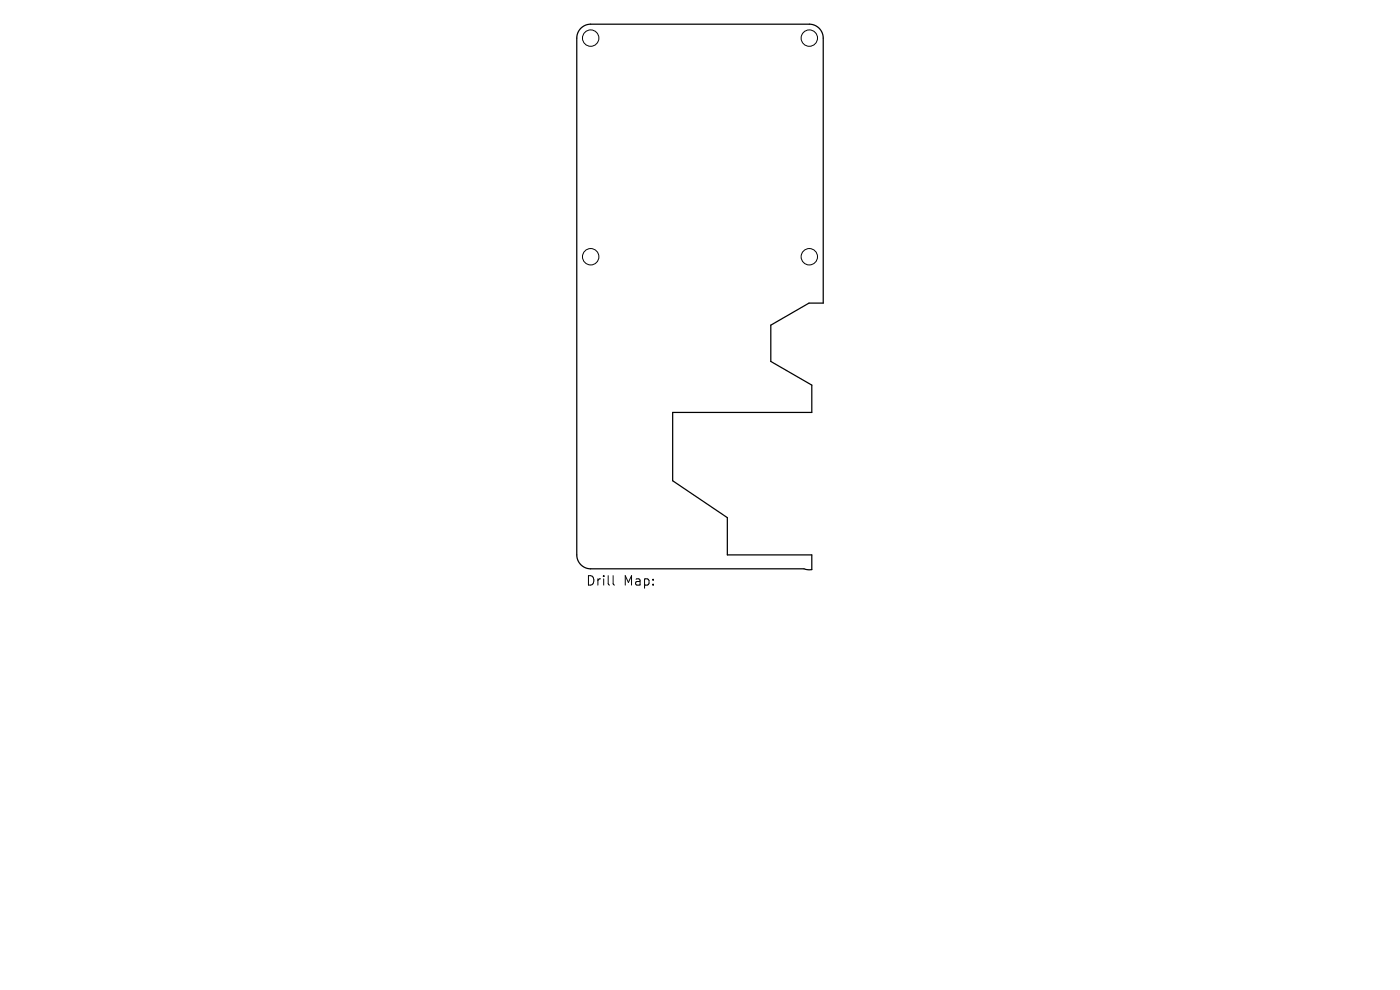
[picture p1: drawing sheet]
<svg xmlns="http://www.w3.org/2000/svg" width="297mm" height="210mm" viewBox="0 0 297 210" stroke-linecap="round" stroke-linejoin="round" font-family="sans-serif">
<defs><g id="words">
<g font-size="2.8">
<text x="124.2" y="124.5">Drill</text>
<text x="132.2" y="124.5">Map:</text>
</g>
</g></defs>
<path d="M123.2 6a2.95 2.95 0 0 1 2.1-.9h46.4a2.95 2.95 0 0 1 2.9 3v56.2h-3l-8.1 4.7v7.7l8.7 5v5.8h-29.5v14.5l11.6 7.8v7.9h17.9v3.1l-.8 .1-.8-.2h-45.3a2.95 2.95 0 0 1-2.9-3v-109.6a2.95 2.95 0 0 1 .8-2.1z" fill="none" stroke="#000" stroke-width=".26"/>
<g fill="none" stroke="#000" stroke-width=".21">
<path d="M130.1 122.1v1.7l.3 .3"/>
<circle cx="125.3" cy="8.1" r="1.74"/>
<circle cx="171.7" cy="8.1" r="1.74"/>
<circle cx="125.3" cy="54.5" r="1.74"/>
<circle cx="171.7" cy="54.5" r="1.74"/>
</g>
<use href="#words"/>
</svg>
